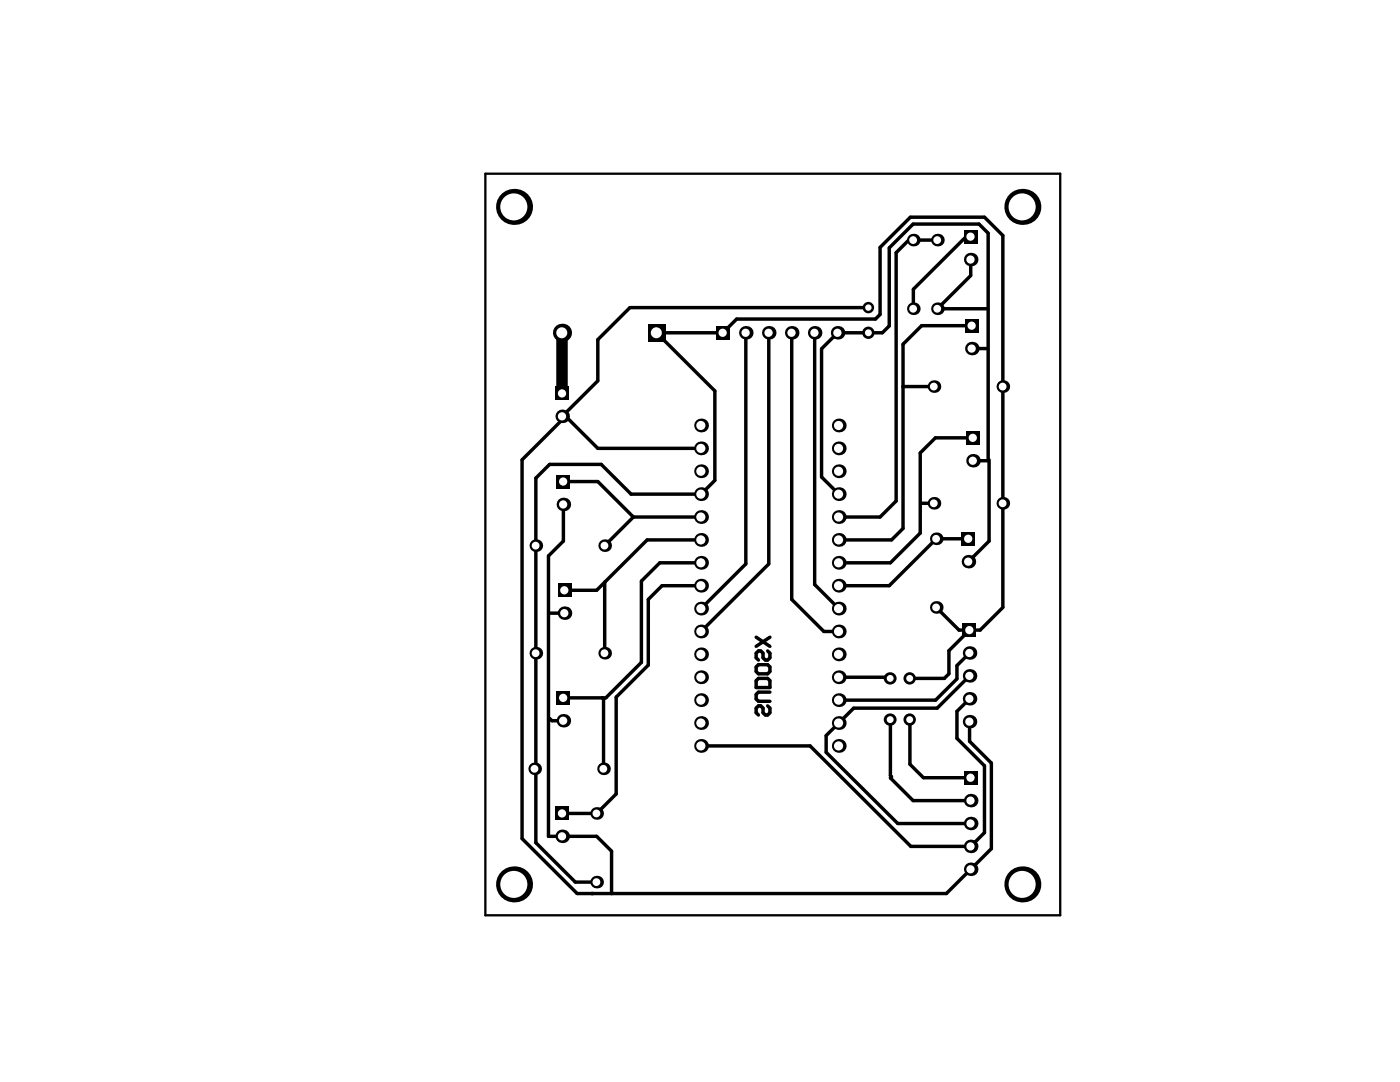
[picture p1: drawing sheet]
<svg xmlns="http://www.w3.org/2000/svg" width="279mm" height="216mm" viewBox="0 0 279 216" stroke-linecap="round" stroke-linejoin="round" font-family="sans-serif">
<g fill="none" stroke="#000" stroke-width=".69">
<path d="M187.1 47.9h-5.7l-2.6 2.5v49.6l-3.2 3.2h-8.2M193.7 47.2h-.9l-10.5 10.5v3.9M193.7 51.8v3.2l-6.6 6.6h10.1M112.2 77.8l.7 .7M148.8 66.4v46.1l-8.9 8.9M153.4 66.4v46.1l-13.5 13.5M158 66.4v53.2l6.4 6.4h3M162.6 66.4v50.2l4.8 4.8M173.3 61.4h-47.6l-6.4 6.4v8.2l-7.1 7.1M180.2 77.1h6.2M194 65h-10.1l-3.7 3.7v36.8l-2.3 2.2h-10.5M194 69.6h3.2"/>
<path d="M112.4 96.1h6.9l7.1 7.1M139.9 89.5h-20.6l-6.4-6.4-8.7 8.7v75.5l11 11h73.7l9-9v-17l-4.4-4.4v-3.9M194.2 91.9h3v-45.4l-1.8-1.8h-13.2l-4.7 4.8v15.5l-1.4 1.4h-8.9l-3.2 3.2v25.6l3.4 3.4M194.2 87.4h-7.5l-3 3v16l-6 5.9h-10.3M197.4 91.8v16.2l-4.1 4.1M112.4 100.7v7.3l-2.9 2.9v56h9.6l3 2.9v8.5M120.7 116.2v14.1M126.4 103.2l-5.7 5.7M126.4 103.2h13.5M139.9 107.7h-10.7l-10.1 10.1h-6.4M139.9 116.9h-7.8l-2.7 2.7v13.1l-6.4 6.4v19.3l-3.9 3.9h-6.9M139.9 112.3h-8.2l-3.7 3.7v16.2l-7.1 7h-8.5"/>
<path d="M183.9 100.4h2.5M193.3 107.5h-6.4l-9.4 9.4h-10.1M109.7 122.3h3M120.2 139.2l.3 .3v13.9M150.9 135.8l.5-.4h1.8l.5 .4v1.4h-2.8zM150.9 133.1l.5-.5h1.8l.5 .5v.9l-.5 .5h-1.8l-.5-.5zM150.9 127.1l2.8 1.9M153.2 129.9l.5 .4v1l-.5 .4h-.5l-.4-.4v-1l-.5-.4h-.4l-.5 .4v1l.5 .4M153.7 138.1h-2.3l-.5 .5v.9l.5 .4h2.3M153.7 127.1l-2.8 1.9M167.4 135.1h10.3M186.9 121.2l4.5 4.5h4.2l4.5-4.5v-74.2l-3.6-3.7h-14.8l-6.1 6.1v13.3l-.9 1h-27.7l-2.7 2.7h-13.3l11.7 11.6v17.9l-2.8 2.7h-14l-5.9-5.9h-10.3l-2.8 2.7v72.8l7.9 7.8h4.3"/>
<path d="M193.5 139.4l-2.5 2.5v5.4l5.5 5.5v13.3l-2.8 2.8h-11.9l-20.1-20.1h-21.8M193.5 125.7l-4.1 4.1v4.7l-.9 .9h-6.9M193.5 130.3l-2.5 2.5v2.7l-4.3 4.2h-19.3M193.5 134.9l-6.5 6.4h-16.6l-5.5 5.5v3.3l14.3 14.2h14.5M109.7 143.4l.4 .4h2.3M153.2 140.8l.5 .5v.9l-.5 .5h-.5l-.4-.5v-.9l-.5-.5h-.4l-.5 .5v.9l.5 .5M177.7 143.6v11.2l.2 .2-.2 .2 4.5 4.6h11.5M181.6 143.6v8.9l2.7 2.7h9.4"/>
</g>
<g fill="#000">
<circle cx="177.7" cy="135.4" r="1.26"/>
<circle cx="118.1" cy="178.3" r=".34"/>
</g>
<path d="M112.2 66.4v11.4" fill="none" stroke="#000" stroke-width="2.3"/>
<circle cx="177.7" cy="135.4" r=".69" fill="#fff"/>
<circle cx="177.7" cy="143.6" r="1.26" fill="#000"/>
<circle cx="177.7" cy="143.6" r=".69" fill="#fff"/>
<circle cx="181.5" cy="143.6" r="1.23" fill="#000"/>
<circle cx="181.5" cy="143.6" r=".69" fill="#fff"/>
<circle cx="181.5" cy="135.4" r="1.23" fill="#000"/>
<circle cx="181.5" cy="135.4" r=".69" fill="#fff"/>
<circle cx="173.3" cy="66.4" r="1.23" fill="#000"/>
<circle cx="173.3" cy="66.4" r=".69" fill="#fff"/>
<circle cx="173.3" cy="61.4" r="1.14" fill="#000"/>
<circle cx="173.3" cy="61.4" r=".64" fill="#fff"/>
<circle cx="200.1" cy="100.4" r="1.26" fill="#000"/>
<circle cx="200.1" cy="100.4" r=".78" fill="#fff"/>
<circle cx="167.4" cy="144.3" r="1.37" fill="#000"/>
<circle cx="167.3" cy="144.3" r=".91" fill="#fff"/>
<circle cx="167.4" cy="126" r="1.37" fill="#000"/>
<circle cx="167.3" cy="126" r=".91" fill="#fff"/>
<circle cx="167.4" cy="107.7" r="1.37" fill="#000"/>
<circle cx="167.3" cy="107.7" r=".91" fill="#fff"/>
<circle cx="167.4" cy="89.5" r="1.37" fill="#000"/>
<circle cx="167.3" cy="89.5" r=".91" fill="#fff"/>
<circle cx="119.1" cy="162.3" r="1.26" fill="#000"/>
<circle cx="119" cy="162.3" r=".78" fill="#fff"/>
<path d="M110.8 160.9h2.8v2.8h-2.8z" fill-rule="evenodd" fill="#000"/>
<circle cx="112.2" cy="162.3" r=".82" fill="#fff"/>
<path d="M110.8 77.1h2.8v2.8h-2.8z" fill-rule="evenodd" fill="#000"/>
<circle cx="112.2" cy="78.5" r=".82" fill="#fff"/>
<circle cx="200.1" cy="77.1" r="1.26" fill="#000"/>
<circle cx="200.1" cy="77.1" r=".78" fill="#fff"/>
<circle cx="167.4" cy="148.8" r="1.37" fill="#000"/>
<circle cx="167.3" cy="148.8" r=".91" fill="#fff"/>
<circle cx="167.4" cy="135.1" r="1.37" fill="#000"/>
<circle cx="167.3" cy="135.1" r=".91" fill="#fff"/>
<circle cx="167.4" cy="130.6" r="1.37" fill="#000"/>
<circle cx="167.3" cy="130.6" r=".91" fill="#fff"/>
<circle cx="167.4" cy="121.4" r="1.37" fill="#000"/>
<circle cx="167.3" cy="121.4" r=".91" fill="#fff"/>
<circle cx="167.4" cy="116.9" r="1.37" fill="#000"/>
<circle cx="167.3" cy="116.9" r=".91" fill="#fff"/>
<circle cx="167.4" cy="103.2" r="1.37" fill="#000"/>
<circle cx="167.3" cy="103.2" r=".91" fill="#fff"/>
<circle cx="167.4" cy="98.6" r="1.37" fill="#000"/>
<circle cx="167.3" cy="98.6" r=".91" fill="#fff"/>
<circle cx="167.4" cy="94" r="1.37" fill="#000"/>
<circle cx="167.3" cy="94" r=".91" fill="#fff"/>
<circle cx="167.4" cy="84.9" r="1.37" fill="#000"/>
<circle cx="167.3" cy="84.9" r=".91" fill="#fff"/>
<circle cx="119.1" cy="176" r="1.26" fill="#000"/>
<circle cx="119" cy="176" r=".78" fill="#fff"/>
<circle cx="112.2" cy="166.9" r="1.35" fill="#000"/>
<circle cx="112.2" cy="166.9" r=".82" fill="#fff"/>
<circle cx="167.4" cy="139.7" r="1.37" fill="#000"/>
<circle cx="167.3" cy="139.7" r=".91" fill="#fff"/>
<circle cx="167.2" cy="66.4" r="1.35" fill="#000"/>
<circle cx="167.1" cy="66.4" r=".82" fill="#fff"/>
<circle cx="167.4" cy="112.3" r="1.37" fill="#000"/>
<circle cx="167.3" cy="112.3" r=".91" fill="#fff"/>
<circle cx="148.8" cy="66.4" r="1.35" fill="#000"/>
<circle cx="148.8" cy="66.4" r=".82" fill="#fff"/>
<circle cx="112.2" cy="83.1" r="1.35" fill="#000"/>
<circle cx="112.2" cy="83.1" r=".82" fill="#fff"/>
<circle cx="193.7" cy="173.5" r="1.35" fill="#000"/>
<circle cx="193.7" cy="173.5" r=".82" fill="#fff"/>
<path d="M192.4 153.8h2.7v2.8h-2.7z" fill-rule="evenodd" fill="#000"/>
<circle cx="193.7" cy="155.2" r=".82" fill="#fff"/>
<circle cx="193.5" cy="144" r="1.35" fill="#000"/>
<circle cx="193.5" cy="144" r=".82" fill="#fff"/>
<path d="M192.1 124.4h2.7v2.7h-2.7z" fill-rule="evenodd" fill="#000"/>
<circle cx="193.5" cy="125.7" r=".82" fill="#fff"/>
<path d="M191.9 106.1h2.7v2.8h-2.7z" fill-rule="evenodd" fill="#000"/>
<circle cx="193.2" cy="107.5" r=".82" fill="#fff"/>
<circle cx="186.9" cy="107.5" r="1.26" fill="#000"/>
<circle cx="186.8" cy="107.5" r=".78" fill="#fff"/>
<circle cx="186.4" cy="100.4" r="1.26" fill="#000"/>
<circle cx="186.4" cy="100.4" r=".78" fill="#fff"/>
<circle cx="139.9" cy="144.3" r="1.37" fill="#000"/>
<circle cx="139.9" cy="144.3" r=".91" fill="#fff"/>
<circle cx="139.9" cy="126" r="1.37" fill="#000"/>
<circle cx="139.9" cy="126" r=".91" fill="#fff"/>
<circle cx="139.9" cy="107.7" r="1.37" fill="#000"/>
<circle cx="139.9" cy="107.7" r=".91" fill="#fff"/>
<circle cx="139.9" cy="89.5" r="1.37" fill="#000"/>
<circle cx="139.9" cy="89.5" r=".91" fill="#fff"/>
<circle cx="112.4" cy="143.8" r="1.35" fill="#000"/>
<circle cx="112.4" cy="143.8" r=".82" fill="#fff"/>
<circle cx="112.7" cy="122.3" r="1.35" fill="#000"/>
<circle cx="112.6" cy="122.3" r=".82" fill="#fff"/>
<circle cx="193.7" cy="159.8" r="1.35" fill="#000"/>
<circle cx="193.7" cy="159.8" r=".82" fill="#fff"/>
<circle cx="193.7" cy="164.3" r="1.35" fill="#000"/>
<circle cx="193.7" cy="164.3" r=".82" fill="#fff"/>
<circle cx="193.5" cy="130.3" r="1.35" fill="#000"/>
<circle cx="193.5" cy="130.3" r=".82" fill="#fff"/>
<circle cx="193.5" cy="134.9" r="1.35" fill="#000"/>
<circle cx="193.5" cy="134.9" r=".82" fill="#fff"/>
<circle cx="194.2" cy="91.9" r="1.35" fill="#000"/>
<circle cx="194.1" cy="91.9" r=".82" fill="#fff"/>
<path d="M192.8 86h2.7v2.7h-2.7z" fill-rule="evenodd" fill="#000"/>
<circle cx="194.1" cy="87.4" r=".82" fill="#fff"/>
<circle cx="194" cy="69.6" r="1.35" fill="#000"/>
<circle cx="193.9" cy="69.6" r=".82" fill="#fff"/>
<path d="M192.6 63.6h2.7v2.8h-2.7z" fill-rule="evenodd" fill="#000"/>
<circle cx="193.9" cy="65" r=".82" fill="#fff"/>
<path d="M192.4 45.9h2.7v2.7h-2.7z" fill-rule="evenodd" fill="#000"/>
<circle cx="193.7" cy="47.2" r=".82" fill="#fff"/>
<circle cx="186.9" cy="121.2" r="1.26" fill="#000"/>
<circle cx="186.8" cy="121.2" r=".78" fill="#fff"/>
<circle cx="186.4" cy="77.1" r="1.26" fill="#000"/>
<circle cx="186.4" cy="77.1" r=".78" fill="#fff"/>
<circle cx="182.3" cy="61.6" r="1.26" fill="#000"/>
<circle cx="182.2" cy="61.6" r=".78" fill="#fff"/>
<circle cx="187.1" cy="61.6" r="1.26" fill="#000"/>
<circle cx="187" cy="61.6" r=".78" fill="#fff"/>
<circle cx="182.3" cy="47.9" r="1.26" fill="#000"/>
<circle cx="182.2" cy="47.9" r=".78" fill="#fff"/>
<circle cx="187.1" cy="47.9" r="1.26" fill="#000"/>
<circle cx="187" cy="47.9" r=".78" fill="#fff"/>
<circle cx="139.9" cy="148.8" r="1.37" fill="#000"/>
<circle cx="139.9" cy="148.8" r=".91" fill="#fff"/>
<circle cx="139.9" cy="130.6" r="1.37" fill="#000"/>
<circle cx="139.9" cy="130.6" r=".91" fill="#fff"/>
<circle cx="139.9" cy="135.1" r="1.37" fill="#000"/>
<circle cx="139.9" cy="135.1" r=".91" fill="#fff"/>
<circle cx="139.9" cy="116.9" r="1.37" fill="#000"/>
<circle cx="139.9" cy="116.9" r=".91" fill="#fff"/>
<circle cx="139.9" cy="121.4" r="1.37" fill="#000"/>
<circle cx="139.9" cy="121.4" r=".91" fill="#fff"/>
<circle cx="139.9" cy="98.6" r="1.37" fill="#000"/>
<circle cx="139.9" cy="98.6" r=".91" fill="#fff"/>
<circle cx="139.9" cy="103.2" r="1.37" fill="#000"/>
<circle cx="139.9" cy="103.2" r=".91" fill="#fff"/>
<circle cx="139.9" cy="84.9" r="1.37" fill="#000"/>
<circle cx="139.9" cy="84.9" r=".91" fill="#fff"/>
<circle cx="139.9" cy="94" r="1.37" fill="#000"/>
<circle cx="139.9" cy="94" r=".91" fill="#fff"/>
<circle cx="120.5" cy="153.4" r="1.26" fill="#000"/>
<circle cx="120.4" cy="153.4" r=".78" fill="#fff"/>
<circle cx="120.7" cy="130.3" r="1.26" fill="#000"/>
<circle cx="120.6" cy="130.3" r=".78" fill="#fff"/>
<circle cx="120.7" cy="108.9" r="1.26" fill="#000"/>
<circle cx="120.6" cy="108.9" r=".78" fill="#fff"/>
<circle cx="106.7" cy="153.4" r="1.26" fill="#000"/>
<circle cx="106.7" cy="153.4" r=".78" fill="#fff"/>
<circle cx="106.9" cy="130.3" r="1.26" fill="#000"/>
<circle cx="106.9" cy="130.3" r=".78" fill="#fff"/>
<path d="M111.3 116.4h2.7v2.8h-2.7z" fill-rule="evenodd" fill="#000"/>
<circle cx="112.6" cy="117.8" r=".82" fill="#fff"/>
<circle cx="106.9" cy="108.9" r="1.26" fill="#000"/>
<circle cx="106.9" cy="108.9" r=".78" fill="#fff"/>
<circle cx="112.4" cy="100.7" r="1.35" fill="#000"/>
<circle cx="112.4" cy="100.7" r=".82" fill="#fff"/>
<circle cx="193.7" cy="168.9" r="1.35" fill="#000"/>
<circle cx="193.7" cy="168.9" r=".82" fill="#fff"/>
<circle cx="193.5" cy="139.4" r="1.35" fill="#000"/>
<circle cx="193.5" cy="139.4" r=".82" fill="#fff"/>
<circle cx="193.3" cy="112.1" r="1.35" fill="#000"/>
<circle cx="193.2" cy="112.1" r=".82" fill="#fff"/>
<circle cx="193.7" cy="51.8" r="1.35" fill="#000"/>
<circle cx="193.7" cy="51.8" r=".82" fill="#fff"/>
<circle cx="162.6" cy="66.4" r="1.35" fill="#000"/>
<circle cx="162.5" cy="66.4" r=".82" fill="#fff"/>
<circle cx="158" cy="66.4" r="1.35" fill="#000"/>
<circle cx="158" cy="66.4" r=".82" fill="#fff"/>
<circle cx="153.4" cy="66.4" r="1.35" fill="#000"/>
<circle cx="153.4" cy="66.4" r=".82" fill="#fff"/>
<circle cx="139.9" cy="139.7" r="1.37" fill="#000"/>
<circle cx="139.9" cy="139.7" r=".91" fill="#fff"/>
<circle cx="139.9" cy="112.3" r="1.37" fill="#000"/>
<circle cx="139.9" cy="112.3" r=".91" fill="#fff"/>
<path d="M111.1 137.9h2.7v2.7h-2.7z" fill-rule="evenodd" fill="#000"/>
<circle cx="112.4" cy="139.2" r=".82" fill="#fff"/>
<path d="M111.1 94.7h2.7v2.8h-2.7z" fill-rule="evenodd" fill="#000"/>
<circle cx="112.4" cy="96.1" r=".82" fill="#fff"/>
<circle cx="112.2" cy="66.4" r="1.81" fill="#000"/>
<circle cx="112.1" cy="66.4" r="1.1" fill="#fff"/>
<circle cx="204" cy="176.5" r="3.6" fill="#000"/>
<circle cx="204" cy="176.5" r="2.7" fill="#fff"/>
<circle cx="102.6" cy="176.5" r="3.6" fill="#000"/>
<circle cx="102.5" cy="176.5" r="2.7" fill="#fff"/>
<circle cx="204" cy="41.3" r="3.6" fill="#000"/>
<circle cx="204" cy="41.3" r="2.7" fill="#fff"/>
<path d="M142.9 65h2.7v2.8h-2.7z" fill-rule="evenodd" fill="#000"/>
<circle cx="144.2" cy="66.4" r=".82" fill="#fff"/>
<path d="M129.2 64.6h3.6v3.6h-3.6z" fill-rule="evenodd" fill="#000"/>
<circle cx="131" cy="66.4" r="1.1" fill="#fff"/>
<circle cx="102.6" cy="41.3" r="3.6" fill="#000"/>
<circle cx="102.5" cy="41.3" r="2.7" fill="#fff"/>
<path d="M96.9 34.7h114.7v147.9h-114.7z" fill="none" stroke="#000" stroke-width=".46"/>
</svg>
